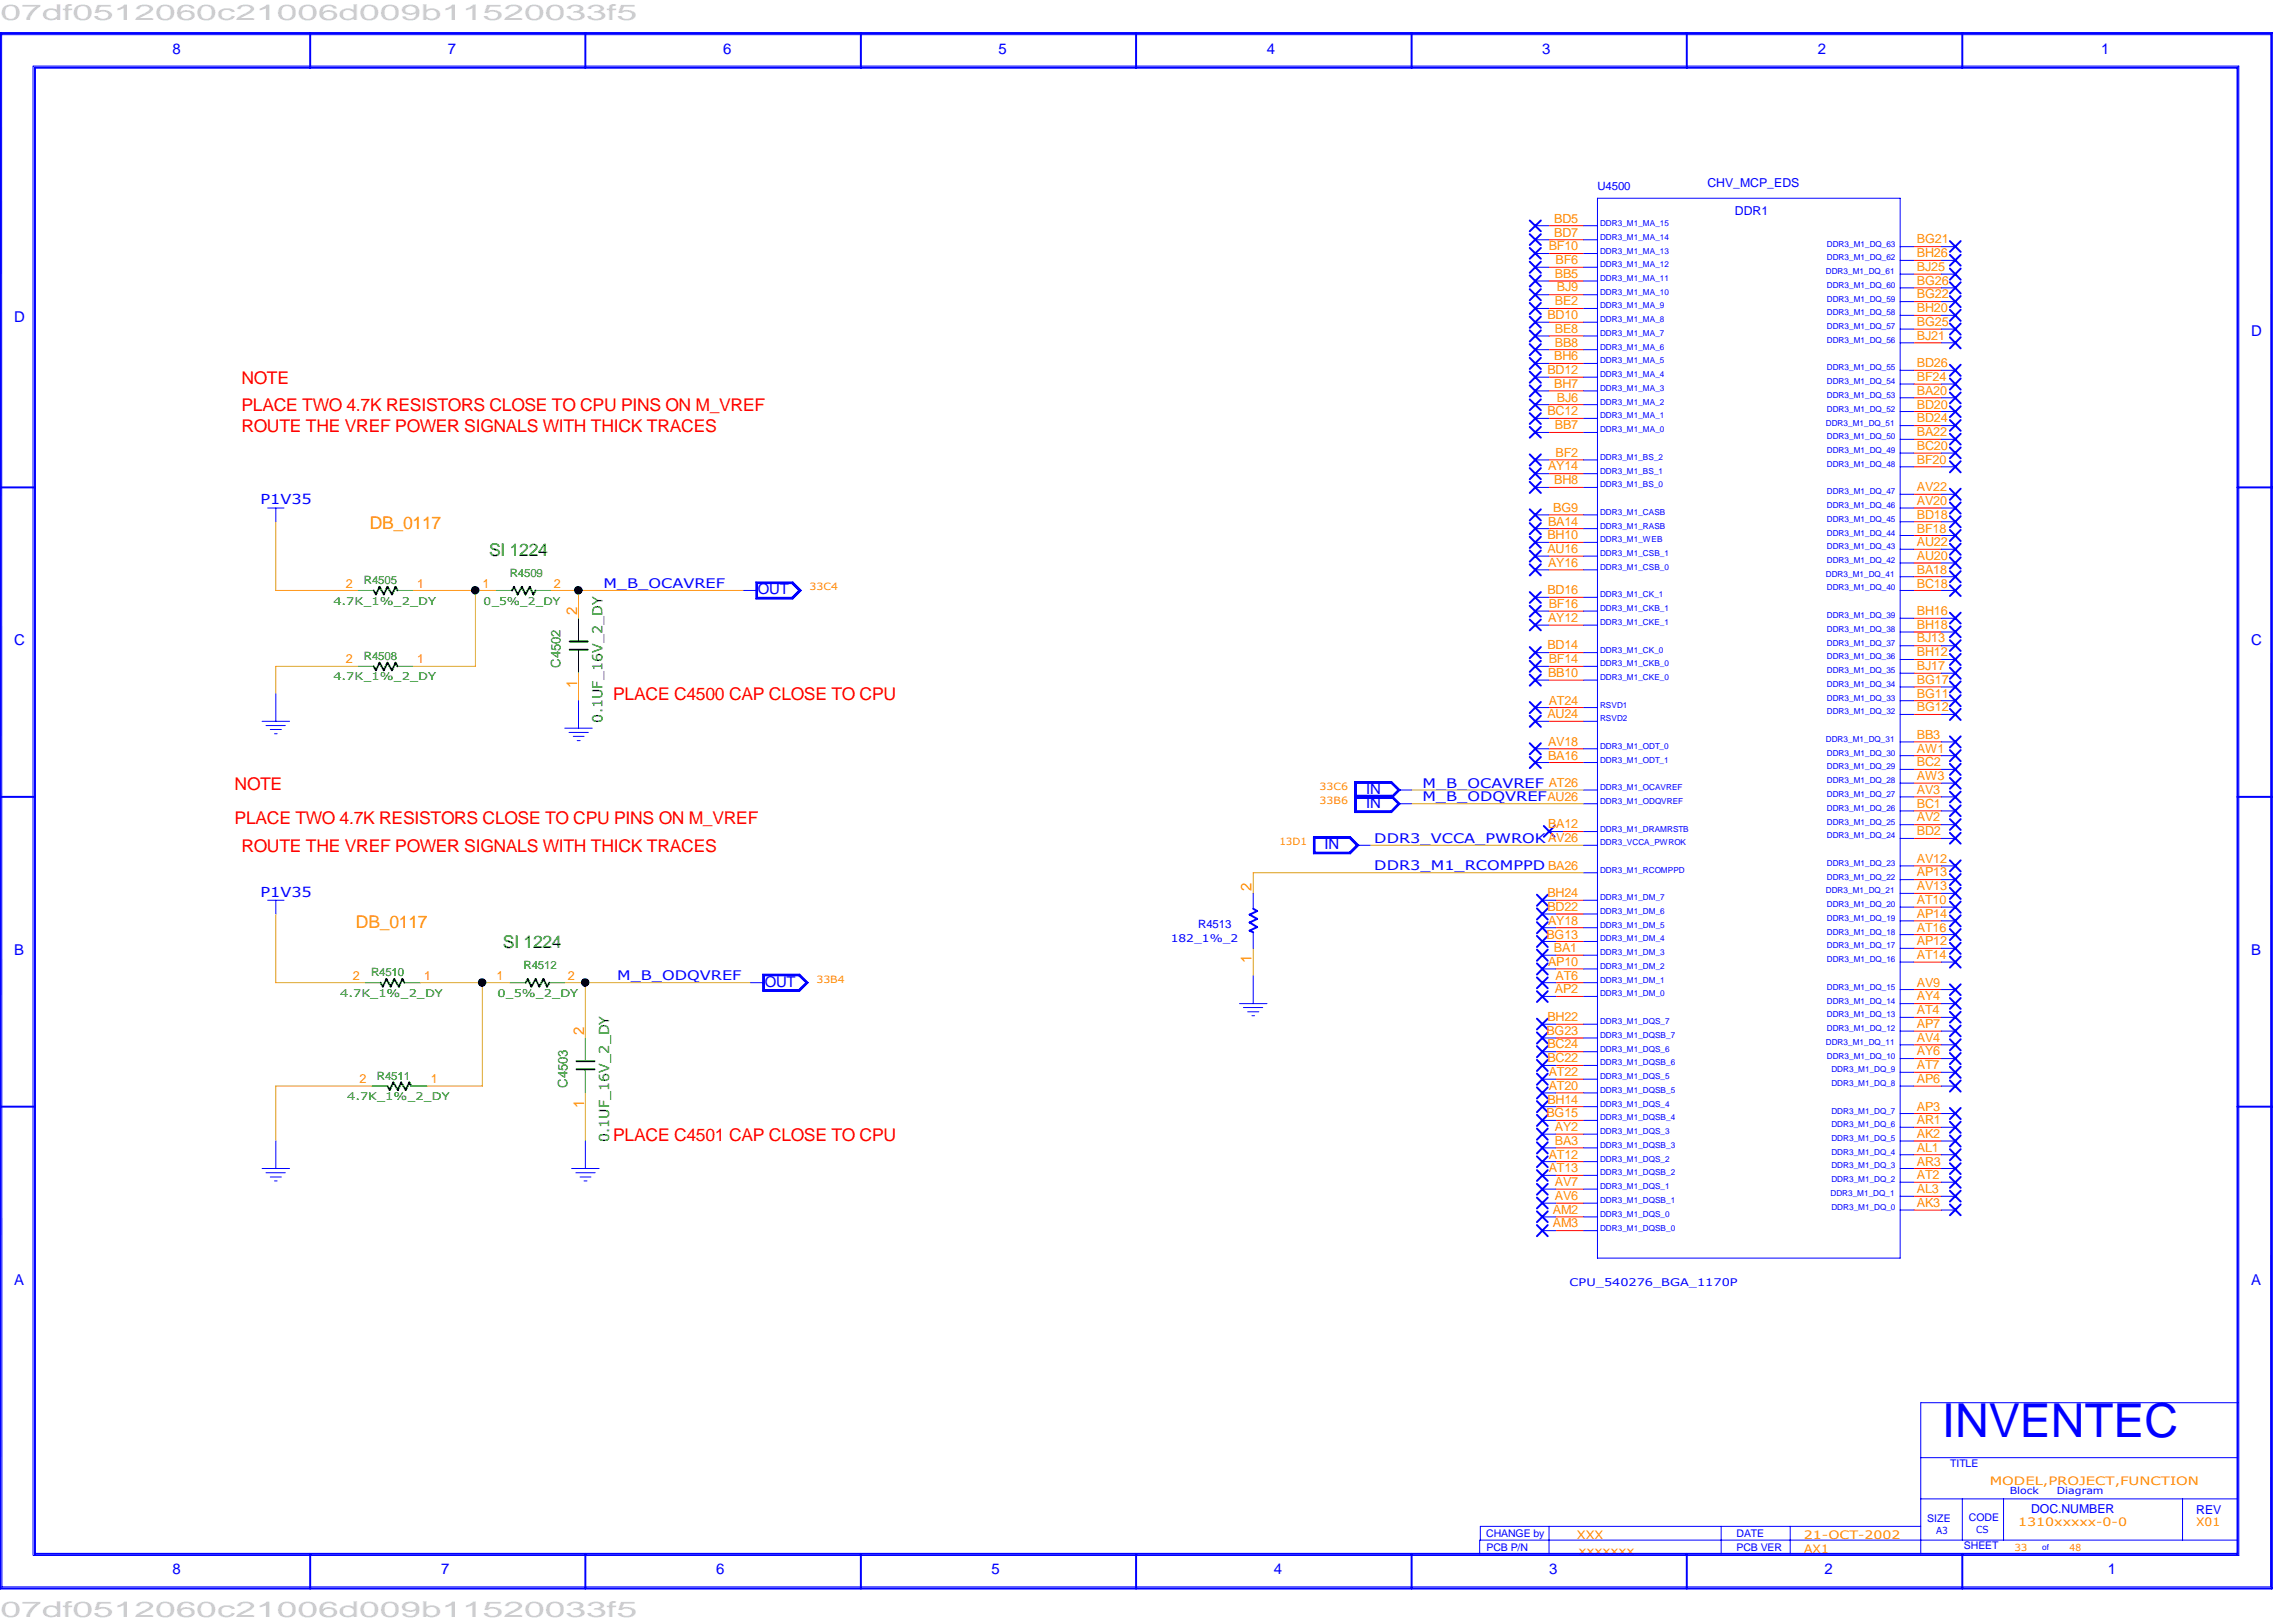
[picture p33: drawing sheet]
<svg xmlns="http://www.w3.org/2000/svg" width="297mm" height="210mm" viewBox="0 0 297 210" stroke-linecap="round" stroke-linejoin="round" font-family="sans-serif">
<defs><g id="words">
<text font-size="6.1" fill="#00f" x="251.2" y="186">INVENTEC</text>
<g font-size="2.8" fill="#cdcdcd">
<text x=".1" y="2.5">07df0512060c21006d009b11520033f5</text>
<text x=".1" y="209.3">07df0512060c21006d009b11520033f5</text>
</g>
<g font-size="2.3" fill="#f00">
<text x="31.2" y="49.7">NOTE</text>
<text x="31.2" y="53.2">PLACE TWO 4.7K RESISTORS CLOSE TO CPU PINS ON M_VREF</text>
<text x="31.2" y="55.9">ROUTE THE VREF POWER SIGNALS WITH THICK TRACES</text>
<text x="79.3" y="90.6">PLACE C4500 CAP CLOSE TO CPU</text>
<text x="30.3" y="106.7">PLACE TWO 4.7K RESISTORS CLOSE TO CPU PINS ON M_VREF</text>
<text x="30.3" y="102.2">NOTE</text>
<text x="31.2" y="110.2">ROUTE THE VREF POWER SIGNALS WITH THICK TRACES</text>
<text x="79.3" y="147.6">PLACE C4501 CAP CLOSE TO CPU</text>
</g>
<g font-size="2.3" fill="#ff8c00">
<text x="47.8" y="68.5">DB_0117</text>
<text x="46.1" y="120.1">DB_0117</text>
</g>
<g font-size="2.3" fill="#008000">
<text x="63.3" y="71.9">SI 1224</text>
<text x="65.1" y="122.7">SI 1224</text>
</g>
<g font-size="1.9" fill="#00f">
<text x="22.3" y="6.9">8</text>
<text x="58" y="6.9">7</text>
<text x="93.6" y="6.9">6</text>
<text x="129.2" y="6.9">5</text>
<text x="163.9" y="6.9">4</text>
<text x="199.5" y="6.9">3</text>
<text x="235.2" y="6.9">2</text>
<text x="271.8" y="6.9">1</text>
<text x="1.8" y="41.7">D</text>
<text x="291.2" y="43.4">D</text>
<text x="98" y="76.9">OUT</text>
<text x="1.8" y="83.5">C</text>
<text x="291.2" y="83.5">C</text>
<text x="176.7" y="102.7">IN</text>
<text x="176.7" y="104.5">IN</text>
<text x="171.4" y="109.9">IN</text>
<text x="1.8" y="123.6">B</text>
<text x="291.2" y="123.6">B</text>
<text x="98.9" y="127.7">OUT</text>
<text x="1.8" y="166.3">A</text>
<text x="291.2" y="166.3">A</text>
<text x="22.3" y="203.7">8</text>
<text x="57.1" y="203.7">7</text>
<text x="92.7" y="203.7">6</text>
<text x="128.3" y="203.7">5</text>
<text x="164.8" y="203.7">4</text>
<text x="200.4" y="203.7">3</text>
<text x="236" y="203.7">2</text>
<text x="272.7" y="203.7">1</text>
</g>
<g font-size="1.9" fill="#ff8c00">
<text x="74.7" y="79.6" transform="rotate(-90 74.7 79.6)">2</text>
<text x="74.7" y="89" transform="rotate(-90 74.7 89)">1</text>
<text x="161.9" y="115.3" transform="rotate(-90 161.9 115.3)">2</text>
<text x="161.9" y="124.6" transform="rotate(-90 161.9 124.6)">1</text>
<text x="75.6" y="133.9" transform="rotate(-90 75.6 133.9)">2</text>
<text x="75.6" y="143.3" transform="rotate(-90 75.6 143.3)">1</text>
</g>
<g font-size="1.8" fill="#00f">
<text x="33.7" y="65.3">P1V35</text>
<text x="33.7" y="116">P1V35</text>
</g>
<g font-size="1.8" fill="#008000">
<text x="77.9" y="93.5" transform="rotate(-90 77.9 93.5)">0.1UF_16V_2_DY</text>
<text x="78.8" y="147.8" transform="rotate(-90 78.8 147.8)">0.1UF_16V_2_DY</text>
</g>
<g font-size="1.7" fill="#00f">
<text x="78.1" y="76.1">M_B_OCAVREF</text>
<text x="184" y="101.9">M_B_OCAVREF AT26</text>
<text x="184" y="103.7">M_B_ODQVREFAU26</text>
<text x="177.8" y="112.6">DDR3_M1_RCOMPPD BA26</text>
<text x="177.8" y="109.1">DDR3_VCCA_PWROKAV26</text>
<text x="79.8" y="126.9">M_B_ODQVREF</text>
</g>
<g font-size="1.7" fill="#008000">
<text x="72.5" y="86.4" transform="rotate(-90 72.5 86.4)">C4502</text>
<text x="73.4" y="140.8" transform="rotate(-90 73.4 140.8)">C4503</text>
</g>
<g font-size="1.6" fill="#ff8c00">
<text x="201.1" y="28.8">BD5</text>
<text x="200.4" y="32.4">BF10</text>
<text x="201.1" y="30.6">BD7</text>
<text x="201.2" y="35.9">BB5</text>
<text x="201.2" y="34.2">BF6</text>
<text x="248" y="31.5">BG21</text>
<text x="248" y="33.3">BH26</text>
<text x="248" y="35.1">BJ25</text>
<text x="200.2" y="41.3">BD10</text>
<text x="201.2" y="39.5">BE2</text>
<text x="201.4" y="37.7">BJ9</text>
<text x="248" y="36.8">BG26</text>
<text x="248" y="38.6">BG22</text>
<text x="248" y="40.4">BH20</text>
<text x="201.1" y="46.7">BH6</text>
<text x="201.2" y="43.1">BE8</text>
<text x="201.2" y="44.9">BB8</text>
<text x="248" y="42.2">BG25</text>
<text x="248" y="44">BJ21</text>
<text x="248" y="47.5">BD26</text>
<text x="200.2" y="48.4">BD12</text>
<text x="200.2" y="53.8">BC12</text>
<text x="201.1" y="50.2">BH7</text>
<text x="201.4" y="52">BJ6</text>
<text x="248" y="49.3">BF24</text>
<text x="248" y="51.1">BA20</text>
<text x="248" y="52.9">BD20</text>
<text x="201.2" y="55.5">BB7</text>
<text x="201.2" y="59.1">BF2</text>
<text x="248" y="54.7">BD24</text>
<text x="248" y="56.4">BA22</text>
<text x="248" y="58.2">BC20</text>
<text x="248" y="60">BF20</text>
<text x="200.3" y="60.9">AY14</text>
<text x="201.1" y="62.7">BH8</text>
<text x="248" y="63.5">AV22</text>
<text x="248" y="65.4">AV20</text>
<text x="200.2" y="71.6">AU16</text>
<text x="200.2" y="69.8">BH10</text>
<text x="200.3" y="68">BA14</text>
<text x="201" y="66.3">BG9</text>
<text x="248" y="67.1">BD18</text>
<text x="248" y="68.9">BF18</text>
<text x="248" y="70.7">AU22</text>
<text x="44.7" y="76">2</text>
<text x="54" y="76">1</text>
<text x="62.4" y="76">1</text>
<text x="71.7" y="76">2</text>
<text x="200.2" y="76.9">BD16</text>
<text x="200.3" y="73.4">AY16</text>
<text x="248" y="72.5">AU20</text>
<text x="248" y="74.3">BA18</text>
<text x="248" y="76">BC18</text>
<text x="200.3" y="80.5">AY12</text>
<text x="200.4" y="78.7">BF16</text>
<text x="248" y="79.6">BH16</text>
<text x="248" y="81.4">BH18</text>
<text x="248" y="83.1">BJ13</text>
<text x="44.7" y="85.8">2</text>
<text x="54" y="85.8">1</text>
<text x="200.2" y="84">BD14</text>
<text x="200.3" y="87.6">BB10</text>
<text x="200.4" y="85.8">BF14</text>
<text x="248" y="84.9">BH12</text>
<text x="248" y="86.7">BJ17</text>
<text x="248" y="88.5">BG17</text>
<text x="200.2" y="93">AU24</text>
<text x="200.4" y="91.2">AT24</text>
<text x="248" y="90.3">BG11</text>
<text x="248" y="92.1">BG12</text>
<text x="248" y="95.6">BB3</text>
<text x="200.3" y="98.3">BA16</text>
<text x="200.3" y="96.5">AV18</text>
<text x="248" y="97.4">AW1</text>
<text x="248" y="99.2">BC2</text>
<text x="248" y="101">AW3</text>
<text x="200.3" y="107.2">BA12</text>
<text x="248" y="102.7">AV3</text>
<text x="248" y="104.5">BC1</text>
<text x="248" y="106.3">AV2</text>
<text x="248" y="108.1">BD2</text>
<text x="248" y="111.6">AV12</text>
<text x="248" y="113.4">AP13</text>
<text x="200.2" y="116.1">BH24</text>
<text x="200.2" y="117.9">BD22</text>
<text x="200.3" y="119.7">AY18</text>
<text x="248" y="115.2">AV13</text>
<text x="248" y="117">AT10</text>
<text x="248" y="118.8">AP14</text>
<text x="200.1" y="121.5">BG13</text>
<text x="200.3" y="125">AP10</text>
<text x="201" y="123.2">BA1</text>
<text x="248" y="120.6">AT16</text>
<text x="248" y="122.3">AP12</text>
<text x="248" y="124.1">AT14</text>
<text x="45.6" y="126.8">2</text>
<text x="54.9" y="126.8">1</text>
<text x="64.2" y="126.8">1</text>
<text x="73.4" y="126.8">2</text>
<text x="201.2" y="128.6">AP2</text>
<text x="201.2" y="126.8">AT6</text>
<text x="248" y="127.7">AV9</text>
<text x="248" y="129.5">AY4</text>
<text x="248" y="131.2">AT4</text>
<text x="200.1" y="133.9">BG23</text>
<text x="200.2" y="132.1">BH22</text>
<text x="200.2" y="135.7">BC24</text>
<text x="200.2" y="137.5">BC22</text>
<text x="248" y="133">AP7</text>
<text x="248" y="134.8">AV4</text>
<text x="248" y="136.6">AY6</text>
<text x="46.5" y="140.2">2</text>
<text x="55.7" y="140.2">1</text>
<text x="200.2" y="142.8">BH14</text>
<text x="200.4" y="141.1">AT20</text>
<text x="200.4" y="139.2">AT22</text>
<text x="248" y="138.3">AT7</text>
<text x="248" y="140.2">AP6</text>
<text x="248" y="143.7">AP3</text>
<text x="200.1" y="144.6">BG15</text>
<text x="200.4" y="149.9">AT12</text>
<text x="201.2" y="148.2">BA3</text>
<text x="201.2" y="146.4">AY2</text>
<text x="248" y="145.5">AR1</text>
<text x="248" y="147.3">AK2</text>
<text x="248" y="149.1">AL1</text>
<text x="200.4" y="151.7">AT13</text>
<text x="201.2" y="155.3">AV6</text>
<text x="201.2" y="153.5">AV7</text>
<text x="248" y="150.8">AR3</text>
<text x="248" y="152.6">AT2</text>
<text x="248" y="154.4">AL3</text>
<text x="200.9" y="158.8">AM3</text>
<text x="200.9" y="157.1">AM2</text>
<text x="248" y="156.2">AK3</text>
</g>
<g font-size="1.6" fill="#00f">
<text x="220.9" y="24.3">CHV_MCP_EDS</text>
<text x="224.4" y="27.8">DDR1</text>
<text x="262.8" y="195.8">DOC.NUMBER</text>
<text x="284.1" y="195.9">REV</text>
</g>
<g font-size="1.5" fill="#00f">
<text x="206.7" y="24.6">U4500</text>
<text x="155" y="120.1">R4513</text>
</g>
<g font-size="1.5" fill="#008000">
<text x="47.1" y="75.6">R4505</text>
<text x="66" y="74.7">R4509</text>
<text x="47.1" y="85.4">R4508</text>
<text x="67.7" y="125.4">R4512</text>
<text x="48" y="126.3">R4510</text>
<text x="48.8" y="139.7">R4511</text>
</g>
<g font-size="1.5" fill="#ff8c00">
<text x="257.4" y="192.2">MODEL,PROJECT,FUNCTION</text>
<text x="261.1" y="197.5">1310xxxxx-0-0</text>
<text x="284.1" y="197.5">X01</text>
<text x="204" y="199.1">XXX</text>
<text x="204.2" y="201.2">xxxxxxx</text>
<text x="233.4" y="199.1">21-OCT-2002</text>
<text x="233.4" y="200.9">AX1</text>
</g>
<g font-size="1.4" fill="#008000">
<text x="43.1" y="78.2">4.7K_1%_2_DY</text>
<text x="62.6" y="78.2">0_5%_2_DY</text>
<text x="43.1" y="88.1">4.7K_1%_2_DY</text>
<text x="44" y="129">4.7K_1%_2_DY</text>
<text x="64.3" y="129">0_5%_2_DY</text>
<text x="44.9" y="142.4">4.7K_1%_2_DY</text>
</g>
<g font-size="1.4" fill="#00f">
<text x="151.5" y="121.9">182_1%_2</text>
<text x="203.1" y="166.4">CPU_540276_BGA_1170P</text>
<text x="252.3" y="189.9">TITLE</text>
<text x="249.3" y="197">SIZE</text>
<text x="254.7" y="196.8">CODE</text>
<text x="192.3" y="198.8">CHANGE by</text>
<text x="192.3" y="200.7">PCB P/N</text>
<text x="224.7" y="198.8">DATE</text>
<text x="224.7" y="200.7">PCB VER</text>
<text x="254.1" y="200.4">SHEET</text>
</g>
<g font-size="1.3" fill="#ff8c00">
<text x="104.7" y="76.4">33C4</text>
<text x="170.7" y="104">33B6</text>
<text x="170.7" y="102.2">33C6</text>
<text x="165.5" y="109.4">13D1</text>
<text x="105.6" y="127.2">33B4</text>
<text x="260.6" y="200.7">33</text>
<text x="267.8" y="200.7">48</text>
</g>
<g font-size="1.3" fill="#00f">
<text x="260" y="193.4">Block</text>
<text x="266.1" y="193.4">Diagram</text>
<text x="250.5" y="198.5">A3</text>
<text x="255.6" y="198.4">CS</text>
</g>
<g font-size="1.1" fill="#00f">
<text x="207" y="29.2">DDR3_M1_MA_15</text>
<text x="207" y="34.6">DDR3_M1_MA_12</text>
<text x="207" y="32.8">DDR3_M1_MA_13</text>
<text x="207" y="31">DDR3_M1_MA_14</text>
<text x="236.2" y="35.5">DDR3_M1_DQ_61</text>
<text x="236.3" y="33.7">DDR3_M1_DQ_62</text>
<text x="236.3" y="31.9">DDR3_M1_DQ_63</text>
<text x="207" y="38.1">DDR3_M1_MA_10</text>
<text x="207" y="41.7">DDR3_M1_MA_8</text>
<text x="207" y="36.4">DDR3_M1_MA_11</text>
<text x="207" y="39.9">DDR3_M1_MA_9</text>
<text x="236.3" y="40.8">DDR3_M1_DQ_58</text>
<text x="236.3" y="37.3">DDR3_M1_DQ_60</text>
<text x="236.3" y="39">DDR3_M1_DQ_59</text>
<text x="207" y="45.3">DDR3_M1_MA_6</text>
<text x="207" y="47">DDR3_M1_MA_5</text>
<text x="207" y="43.5">DDR3_M1_MA_7</text>
<text x="236.3" y="44.4">DDR3_M1_DQ_56</text>
<text x="236.3" y="42.6">DDR3_M1_DQ_57</text>
<text x="236.3" y="47.9">DDR3_M1_DQ_55</text>
<text x="207" y="52.4">DDR3_M1_MA_2</text>
<text x="207" y="48.8">DDR3_M1_MA_4</text>
<text x="207" y="50.6">DDR3_M1_MA_3</text>
<text x="236.3" y="49.7">DDR3_M1_DQ_54</text>
<text x="236.3" y="53.3">DDR3_M1_DQ_52</text>
<text x="236.3" y="51.5">DDR3_M1_DQ_53</text>
<text x="207" y="54.1">DDR3_M1_MA_1</text>
<text x="207" y="56">DDR3_M1_MA_0</text>
<text x="207" y="59.5">DDR3_M1_BS_2</text>
<text x="236.2" y="55.1">DDR3_M1_DQ_51</text>
<text x="236.3" y="58.6">DDR3_M1_DQ_49</text>
<text x="236.3" y="56.9">DDR3_M1_DQ_50</text>
<text x="207" y="61.3">DDR3_M1_BS_1</text>
<text x="207" y="63.1">DDR3_M1_BS_0</text>
<text x="236.3" y="60.4">DDR3_M1_DQ_48</text>
<text x="236.3" y="64">DDR3_M1_DQ_47</text>
<text x="236.3" y="65.7">DDR3_M1_DQ_46</text>
<text x="207" y="68.4">DDR3_M1_RASB</text>
<text x="207" y="70.2">DDR3_M1_WEB</text>
<text x="207" y="66.6">DDR3_M1_CASB</text>
<text x="207" y="72">DDR3_M1_CSB_1</text>
<text x="236.3" y="69.3">DDR3_M1_DQ_44</text>
<text x="236.3" y="67.5">DDR3_M1_DQ_45</text>
<text x="236.3" y="71.1">DDR3_M1_DQ_43</text>
<text x="207" y="73.7">DDR3_M1_CSB_0</text>
<text x="207" y="77.3">DDR3_M1_CK_1</text>
<text x="236.2" y="74.6">DDR3_M1_DQ_41</text>
<text x="236.3" y="76.4">DDR3_M1_DQ_40</text>
<text x="236.3" y="72.9">DDR3_M1_DQ_42</text>
<text x="207" y="80.9">DDR3_M1_CKE_1</text>
<text x="207" y="79.1">DDR3_M1_CKB_1</text>
<text x="236.3" y="83.6">DDR3_M1_DQ_37</text>
<text x="236.3" y="81.8">DDR3_M1_DQ_38</text>
<text x="236.3" y="80">DDR3_M1_DQ_39</text>
<text x="207" y="84.5">DDR3_M1_CK_0</text>
<text x="207" y="88">DDR3_M1_CKE_0</text>
<text x="207" y="86.2">DDR3_M1_CKB_0</text>
<text x="236.3" y="87.1">DDR3_M1_DQ_35</text>
<text x="236.3" y="85.3">DDR3_M1_DQ_36</text>
<text x="236.3" y="88.9">DDR3_M1_DQ_34</text>
<text x="207" y="93.3">RSVD2</text>
<text x="207" y="91.6">RSVD1</text>
<text x="236.3" y="92.5">DDR3_M1_DQ_32</text>
<text x="236.3" y="90.7">DDR3_M1_DQ_33</text>
<text x="207" y="98.7">DDR3_M1_ODT_1</text>
<text x="207" y="96.9">DDR3_M1_ODT_0</text>
<text x="236.2" y="96">DDR3_M1_DQ_31</text>
<text x="236.3" y="101.3">DDR3_M1_DQ_28</text>
<text x="236.3" y="97.8">DDR3_M1_DQ_30</text>
<text x="236.3" y="99.6">DDR3_M1_DQ_29</text>
<text x="207" y="107.6">DDR3_M1_DRAMRSTB</text>
<text x="207" y="104">DDR3_M1_ODQVREF</text>
<text x="207" y="102.2">DDR3_M1_OCAVREF</text>
<text x="236.3" y="104.9">DDR3_M1_DQ_26</text>
<text x="236.3" y="103.1">DDR3_M1_DQ_27</text>
<text x="236.3" y="106.7">DDR3_M1_DQ_25</text>
<text x="207" y="112.9">DDR3_M1_RCOMPPD</text>
<text x="207" y="109.4">DDR3_VCCA_PWROK</text>
<text x="236.3" y="108.5">DDR3_M1_DQ_24</text>
<text x="236.3" y="112.1">DDR3_M1_DQ_23</text>
<text x="236.3" y="113.8">DDR3_M1_DQ_22</text>
<text x="207" y="118.3">DDR3_M1_DM_6</text>
<text x="207" y="116.5">DDR3_M1_DM_7</text>
<text x="236.2" y="115.6">DDR3_M1_DQ_21</text>
<text x="236.3" y="119.2">DDR3_M1_DQ_19</text>
<text x="236.3" y="117.4">DDR3_M1_DQ_20</text>
<text x="207" y="123.6">DDR3_M1_DM_3</text>
<text x="207" y="120.1">DDR3_M1_DM_5</text>
<text x="207" y="121.8">DDR3_M1_DM_4</text>
<text x="207" y="125.4">DDR3_M1_DM_2</text>
<text x="236.3" y="122.7">DDR3_M1_DQ_17</text>
<text x="236.3" y="120.9">DDR3_M1_DQ_18</text>
<text x="236.3" y="124.5">DDR3_M1_DQ_16</text>
<text x="207" y="127.2">DDR3_M1_DM_1</text>
<text x="207" y="128.9">DDR3_M1_DM_0</text>
<text x="236.3" y="129.9">DDR3_M1_DQ_14</text>
<text x="236.3" y="128.1">DDR3_M1_DQ_15</text>
<text x="236.3" y="131.7">DDR3_M1_DQ_13</text>
<text x="207" y="136.1">DDR3_M1_DQS_6</text>
<text x="207" y="137.9">DDR3_M1_DQSB_6</text>
<text x="207" y="132.5">DDR3_M1_DQS_7</text>
<text x="207" y="134.3">DDR3_M1_DQSB_7</text>
<text x="236.2" y="135.2">DDR3_M1_DQ_11</text>
<text x="236.3" y="137">DDR3_M1_DQ_10</text>
<text x="236.3" y="133.4">DDR3_M1_DQ_12</text>
<text x="207" y="143.2">DDR3_M1_DQS_4</text>
<text x="207" y="139.7">DDR3_M1_DQS_5</text>
<text x="207" y="141.4">DDR3_M1_DQSB_5</text>
<text x="236.9" y="138.8">DDR3_M1_DQ_9</text>
<text x="236.9" y="140.5">DDR3_M1_DQ_8</text>
<text x="207" y="146.8">DDR3_M1_DQS_3</text>
<text x="207" y="148.5">DDR3_M1_DQSB_3</text>
<text x="207" y="145">DDR3_M1_DQSB_4</text>
<text x="236.9" y="149.4">DDR3_M1_DQ_4</text>
<text x="236.9" y="147.7">DDR3_M1_DQ_5</text>
<text x="236.9" y="145.9">DDR3_M1_DQ_6</text>
<text x="236.9" y="144.1">DDR3_M1_DQ_7</text>
<text x="207" y="153.9">DDR3_M1_DQS_1</text>
<text x="207" y="155.7">DDR3_M1_DQSB_1</text>
<text x="207" y="152.1">DDR3_M1_DQSB_2</text>
<text x="207" y="150.3">DDR3_M1_DQS_2</text>
<text x="236.8" y="154.8">DDR3_M1_DQ_1</text>
<text x="236.9" y="153">DDR3_M1_DQ_2</text>
<text x="236.9" y="151.2">DDR3_M1_DQ_3</text>
<text x="207" y="159.3">DDR3_M1_DQSB_0</text>
<text x="207" y="157.5">DDR3_M1_DQS_0</text>
<text x="236.9" y="156.6">DDR3_M1_DQ_0</text>
<text x="264.2" y="200.6">of</text>
</g>
</g></defs>
<path d="M48.3 76.4l.3 .5 .5-1 .6 1 .4-1 .6 1 .5-1 .2 .5M66.2 76.4l.3-.5 .5 1 .5-1 .5 1 .5-1 .5 1 .3-.5M48.3 86.2l.3 .5 .5-.9 .6 .9 .4-.9 .6 .9 .5-.9 .2 .4M73.7 84.1h2.3M73.7 83h2.3M49.2 127.2l.3 .5 .5-1 .5 1 .5-1 .6 1 .5-1 .2 .5M68 127.2l.3-.5 .4 1 .6-1 .5 1 .5-1 .5 1 .3-.5M74.6 138.4h2.3M74.6 137.3h2.3M50.1 140.5l.3 .6 .5-1 .6 1 .4-1 .6 1 .5-1 .2 .4" fill="none" stroke="#008000" stroke-width=".25"/>
<g fill="none" stroke="#008000" stroke-width=".13">
<path d="M46.4 76.4h1.9M51.4 76.4h2.1M64.2 76.4h2M69.3 76.4h2M46.4 86.2h1.9M51.4 86.2h2.1M74.8 80v3M74.8 84.1v3M47.2 127.2h2M52.3 127.2h2.1M66 127.2h2M71.1 127.2h2"/>
<path d="M75.7 134.3v3M75.7 138.4v3M48.1 140.5h2M53.2 140.5h2.1"/>
</g>
<g fill="none" stroke="#f00" stroke-width=".13">
<path d="M200.4 39.9h4.5M200.4 38.1h4.5M200.4 36.4h4.5M200.4 34.6h4.5M200.4 32.8h4.5M200.4 31h4.5M200.4 29.2h4.5M247.6 37.3h3.6M247.6 39h3.6M247.6 35.5h3.6M247.6 31.9h3.6M247.6 33.7h3.6"/>
<path d="M200.4 59.5h4.5M200.4 56h4.5M200.4 54.1h4.5M200.4 50.6h4.5M200.4 52.4h4.5M200.4 45.3h4.5M200.4 47h4.5M200.4 48.8h4.5M200.4 43.5h4.5M200.4 41.7h4.5M247.6 58.6h3.6M247.6 55.1h3.6"/>
<path d="M247.6 56.9h3.6M247.6 51.5h3.6M247.6 53.3h3.6M247.6 49.7h3.6M247.6 47.9h3.6M247.6 40.8h3.6M247.6 42.6h3.6M247.6 44.4h3.6M200.4 77.3h4.5M200.4 79.1h4.5M200.4 73.7h4.5M200.4 72h4.5"/>
<path d="M200.4 70.2h4.5M200.4 68.4h4.5M200.4 66.6h4.5M200.4 63.1h4.5M200.4 61.3h4.5M247.6 76.4h3.6M247.6 72.9h3.6M247.6 74.6h3.6M247.6 69.3h3.6M247.6 71.1h3.6M247.6 67.5h3.6M247.6 64h3.6"/>
<path d="M247.6 65.7h3.6M247.6 60.4h3.6M200.4 98.7h4.5M200.4 96.9h4.5M200.4 93.3h4.5M200.4 91.6h4.5M200.4 88h4.5M200.4 86.2h4.5M200.4 84.5h4.5M200.4 80.9h4.5M247.6 99.6h3.6M247.6 97.8h3.6"/>
<path d="M247.6 96h3.6M247.6 92.5h3.6M247.6 90.7h3.6M247.6 88.9h3.6M247.6 87.1h3.6M247.6 81.8h3.6M247.6 83.6h3.6M247.6 85.3h3.6M247.6 80h3.6M201.3 118.3h3.6M201.3 116.5h3.6M202.2 107.6h2.7"/>
<path d="M247.6 113.8h3.6M247.6 115.6h3.6M247.6 117.4h3.6M247.6 112.1h3.6M247.6 108.5h3.6M247.6 106.7h3.6M247.6 104.9h3.6M247.6 103.1h3.6M247.6 101.3h3.6M247.6 119.2h3.6M201.3 132.5h3.6M201.3 134.3h3.6"/>
<path d="M201.3 137.9h3.6M201.3 136.1h3.6M201.3 139.7h3.6M201.3 128.9h3.6M201.3 127.2h3.6M201.3 125.4h3.6M201.3 123.6h3.6M201.3 121.8h3.6M201.3 120.1h3.6M247.6 120.9h3.6M247.6 137h3.6M247.6 138.8h3.6"/>
<path d="M247.6 133.4h3.6M247.6 135.2h3.6M247.6 131.7h3.6M247.6 128.1h3.6M247.6 129.9h3.6M247.6 122.7h3.6M247.6 124.5h3.6M201.3 146.8h3.6M201.3 159.3h3.6M201.3 148.5h3.6M201.3 150.3h3.6M201.3 153.9h3.6"/>
<path d="M201.3 152.1h3.6M201.3 155.7h3.6M201.3 157.5h3.6M201.3 145h3.6M201.3 143.2h3.6M201.3 141.4h3.6M247.6 154.8h3.6M247.6 156.6h3.6M247.6 153h3.6M247.6 151.2h3.6M247.6 149.4h3.6M247.6 145.9h3.6"/>
<path d="M247.6 147.7h3.6M247.6 144.1h3.6M247.6 140.5h3.6"/>
</g>
<g fill="none" stroke="#daa520" stroke-width=".13">
<path d="M35.7 67.5v8.9h10.7M53.5 76.4h10.7M61.5 76.4v9.8h-8M71.3 76.4h24.9M74.8 76.4v3.6M46.4 86.2h-10.7v3.6M74.8 87.1v3.6M35.7 118.3v8.9h11.5M177.2 109.4h27.7M182.6 104h22.3M182.6 102.2h22.3M204.9 112.9h-42.8v2.7"/>
<path d="M54.4 127.2h11.6M62.4 127.2v13.3h-7.1M73.1 127.2h24M75.7 127.2v7.1M162.1 122.7v3.6M48.1 140.5h-12.4v7.2M75.7 141.4v6.3"/>
</g>
<g fill="none" stroke="#00f" stroke-width=".13">
<path d="M.2 4.4l.1 201M.3 4.5h293.4M4.3 8.6v192.7M4.3 8.6h285.3v192.7h-285.3M293.8 4.5l-.1 200.9h-293.4M198.6 36.4h1.8M198.6 29.2h1.8M198.6 31h1.8M198.6 39.9h1.8M198.6 32.8h1.8M198.6 34.6h1.8M198.6 38.1h1.8"/>
<path d="M204.9 36.4h1.8M204.9 29.2h1.8M204.9 31h1.8M204.9 39.9h1.8M204.9 32.8h1.8M204.9 34.6h1.8M204.9 38.1h1.8M206.7 25.7h39.1v137.1h-39.1zM245.8 37.3h1.8M245.8 39h1.8M245.8 35.5h1.8M245.8 31.9h1.8"/>
<path d="M245.8 33.7h1.8M251.2 37.3h1.7M251.2 39h1.7M251.2 35.5h1.7M251.2 31.9h1.7M251.2 33.7h1.7M198.6 56h1.8M198.6 45.3h1.8M198.6 54.1h1.8M198.6 41.7h1.8M198.6 48.8h1.8M198.6 43.5h1.8"/>
<path d="M198.6 59.5h1.8M198.6 47h1.8M198.6 50.6h1.8M198.6 52.4h1.8M204.9 56h1.8M204.9 45.3h1.8M204.9 54.1h1.8M204.9 41.7h1.8M204.9 48.8h1.8M204.9 43.5h1.8M204.9 59.5h1.8M204.9 47h1.8"/>
<path d="M204.9 50.6h1.8M204.9 52.4h1.8M245.8 58.6h1.8M245.8 55.1h1.8M245.8 56.9h1.8M245.8 51.5h1.8M245.8 53.3h1.8M245.8 49.7h1.8M245.8 47.9h1.8M245.8 40.8h1.8M245.8 42.6h1.8M245.8 44.4h1.8"/>
<path d="M251.2 58.6h1.7M251.2 55.1h1.7M251.2 56.9h1.7M251.2 51.5h1.7M251.2 53.3h1.7M251.2 49.7h1.7M251.2 47.9h1.7M251.2 40.8h1.7M251.2 42.6h1.7M251.2 44.4h1.7M34.6 65.7h2.1M35.7 65.7v1.8"/>
<path d="M96.2 76.4h1.8M97.8 75.3h4.8l1.1 1.1-1.1 1.1h-4.8zM97.9 75.4h4.6l1.1 1-1.1 1.1h-4.6zM98 75.5h4.5l1 .9-1 1h-4.5zM98 75.5h4.4l.9 .9-.9 .9h-4.4zM198.6 72h1.8M198.6 61.3h1.8M198.6 73.7h1.8M198.6 68.4h1.8M198.6 77.3h1.8M198.6 79.1h1.8M198.6 66.6h1.8"/>
<path d="M198.6 70.2h1.8M198.6 63.1h1.8M204.9 72h1.8M204.9 61.3h1.8M204.9 73.7h1.8M204.9 68.4h1.8M204.9 77.3h1.8M204.9 79.1h1.8M204.9 66.6h1.8M204.9 70.2h1.8M204.9 63.1h1.8M245.8 76.4h1.8"/>
<path d="M245.8 72.9h1.8M245.8 74.6h1.8M245.8 69.3h1.8M245.8 71.1h1.8M245.8 67.5h1.8M245.8 64h1.8M245.8 65.7h1.8M245.8 60.4h1.8M251.2 76.4h1.7M251.2 72.9h1.7M251.2 74.6h1.7M251.2 69.3h1.7"/>
<path d="M251.2 71.1h1.7M251.2 67.5h1.7M251.2 64h1.7M251.2 65.7h1.7M251.2 60.4h1.7M33.9 93.3h3.6M34.4 93.9h2.5M35 94.4h1.4M35.5 95h.4M35.7 89.8v3.5M73.1 94.2h3.5M73.6 94.8h2.5"/>
<path d="M74.2 95.3h1.4M74.7 95.8h.4M74.8 90.7v3.5M198.6 91.6h1.8M198.6 93.3h1.8M198.6 96.9h1.8M198.6 80.9h1.8M198.6 98.7h1.8M198.6 88h1.8M198.6 84.5h1.8M198.6 86.2h1.8M204.9 91.6h1.8"/>
<path d="M204.9 93.3h1.8M204.9 96.9h1.8M204.9 80.9h1.8M204.9 98.7h1.8M204.9 88h1.8M204.9 84.5h1.8M204.9 86.2h1.8M245.8 99.6h1.8M245.8 97.8h1.8M245.8 96h1.8M245.8 92.5h1.8M245.8 90.7h1.8"/>
<path d="M245.8 88.9h1.8M245.8 87.1h1.8M245.8 81.8h1.8M245.8 83.6h1.8M245.8 85.3h1.8M245.8 80h1.8M251.2 99.6h1.7M251.2 97.8h1.7M251.2 96h1.7M251.2 92.5h1.7M251.2 90.7h1.7M251.2 88.9h1.7"/>
<path d="M251.2 87.1h1.7M251.2 81.8h1.7M251.2 83.6h1.7M251.2 85.3h1.7M251.2 80h1.7M34.6 116.5h2.1M35.7 116.5v1.8M162.1 115.6v2M169.9 108.3h4.8l1.1 1.1-1.1 1.1h-4.8zM170 108.3h4.7l1 1.1-1 1h-4.7zM170 108.4h4.6l1 1-1 .9h-4.6zM170.1 108.5h4.5l.9 .9-.9 .9h-4.5z"/>
<path d="M175.3 102.9h4.7l1.1 1.1-1.1 1.2h-4.7v-4.1h4.7l1.1 1.1-1.1 1.1h-4.7M175.3 103h4.7l1.1 1-1.1 1.1h-4.7v-3.9h4.7l1.1 1-1.1 1.1h-4.7M175.4 103.1h4.6l.9 .9-.9 1h-4.6v-3.7h4.6l.9 .9-.9 1h-4.6M175.5 103.1h4.5M175.5 109.4h1.7M180 103.1l.8 .9M180.8 102.2l-.8-.9h-4.5v3.6h4.5l.8-.9M180.8 102.2h1.8M180.8 104h1.8M180.8 102.2l-.8 .9M199.5 118.3h1.8M199.5 116.5h1.8"/>
<path d="M200.4 107.6h1.8M204.9 102.2h1.8M204.9 104h1.8M204.9 109.4h1.8M204.9 107.6h1.8M204.9 112.9h1.8M204.9 118.3h1.8M204.9 116.5h1.8M245.8 113.8h1.8M245.8 115.6h1.8M245.8 117.4h1.8M245.8 112.1h1.8"/>
<path d="M245.8 108.5h1.8M245.8 106.7h1.8M245.8 104.9h1.8M245.8 103.1h1.8M245.8 101.3h1.8M245.8 119.2h1.8M251.2 113.8h1.7M251.2 115.6h1.7M251.2 117.4h1.7M251.2 112.1h1.7M251.2 108.5h1.7M251.2 106.7h1.7"/>
<path d="M251.2 104.9h1.7M251.2 103.1h1.7M251.2 101.3h1.7M251.2 119.2h1.7M97.1 127.2h1.8M98.7 126.1h4.8l1.1 1.1-1.1 1.1h-4.8zM98.8 126.2h4.6l1.1 1-1.1 1h-4.6zM98.8 126.2h4.6l.9 1-.9 .9h-4.6zM98.9 126.3h4.4l1 .9-1 .9h-4.4zM160.4 129.9h3.5M160.9 130.4h2.5M161.4 130.9h1.5"/>
<path d="M162 131.4h.3M162.1 120.6v2.1M162.1 126.3v3.6M199.5 125.4h1.8M199.5 128.9h1.8M199.5 139.7h1.8M199.5 127.2h1.8M199.5 120.1h1.8M199.5 123.6h1.8M199.5 137.9h1.8M199.5 136.1h1.8M199.5 121.8h1.8"/>
<path d="M199.5 134.3h1.8M199.5 132.5h1.8M204.9 125.4h1.8M204.9 128.9h1.8M204.9 139.7h1.8M204.9 127.2h1.8M204.9 120.1h1.8M204.9 123.6h1.8M204.9 137.9h1.8M204.9 136.1h1.8M204.9 121.8h1.8M204.9 134.3h1.8"/>
<path d="M204.9 132.5h1.8M245.8 120.9h1.8M245.8 122.7h1.8M245.8 133.4h1.8M245.8 124.5h1.8M245.8 131.7h1.8M245.8 138.8h1.8M245.8 135.2h1.8M245.8 128.1h1.8M245.8 129.9h1.8M245.8 137h1.8M251.2 120.9h1.7"/>
<path d="M251.2 122.7h1.7M251.2 133.4h1.7M251.2 124.5h1.7M251.2 131.7h1.7M251.2 138.8h1.7M251.2 135.2h1.7M251.2 128.1h1.7M251.2 129.9h1.7M251.2 137h1.7M33.9 151.2h3.6M34.4 151.8h2.5M35 152.3h1.4"/>
<path d="M35.5 152.8h.4M35.7 147.7v3.5M74 151.2h3.5M74.5 151.8h2.5M75.1 152.3h1.4M75.6 152.8h.3M75.7 147.7v3.5M199.5 157.5h1.8M199.5 159.3h1.8M199.5 150.3h1.8M199.5 152.1h1.8M199.5 141.4h1.8"/>
<path d="M199.5 155.7h1.8M199.5 153.9h1.8M199.5 146.8h1.8M199.5 148.5h1.8M199.5 145h1.8M199.5 143.2h1.8M204.9 157.5h1.8M204.9 159.3h1.8M204.9 150.3h1.8M204.9 152.1h1.8M204.9 141.4h1.8M204.9 155.7h1.8"/>
<path d="M204.9 153.9h1.8M204.9 146.8h1.8M204.9 148.5h1.8M204.9 145h1.8M204.9 143.2h1.8M245.8 147.7h1.8M245.8 156.6h1.8M245.8 149.4h1.8M245.8 154.8h1.8M245.8 144.1h1.8M245.8 140.5h1.8M245.8 145.9h1.8"/>
<path d="M245.8 151.2h1.8M245.8 153h1.8M251.2 147.7h1.7M251.2 156.6h1.7M251.2 149.4h1.7M251.2 154.8h1.7M251.2 144.1h1.7M251.2 140.5h1.7M251.2 145.9h1.7M251.2 151.2h1.7M251.2 153h1.7M191.4 199.3v1.8"/>
<path d="M200.4 197.5v3.6M222.7 197.5v3.6M231.6 197.5v3.6M248.5 197.5h-57v1.8h98M248.5 181.5v19.6M248.5 194h41M248.5 188.6h41M248.6 181.5h41M253.9 194v5.3M259.2 194v5.3M282.4 194v5.3"/>
</g>
<g fill="none" stroke="#00f" stroke-width=".25">
<path d="M0 4.3h293.9v201.3h-293.9zM40.1 4.3v4.5M75.7 4.3v4.5M111.4 4.3v4.5M147 4.3v4.5M182.6 4.3v4.5M218.2 4.3v4.5M253.9 4.3v4.5M289.5 8.8h-285v192.3h285M289.5 8.7v192.4M197.9 39.2l1.4 1.4M197.9 37.4l1.4 1.5"/>
<path d="M197.9 35.6l1.4 1.5M197.9 33.9l1.4 1.4M197.9 32.1l1.4 1.4M197.9 30.3l1.4 1.4M197.9 28.5l1.4 1.4M199.3 39.2l-1.4 1.4M199.3 37.4l-1.4 1.5M199.3 35.6l-1.4 1.5M199.3 33.9l-1.4 1.4M199.3 32.1l-1.4 1.4M199.3 30.3l-1.4 1.4M199.3 28.5l-1.4 1.4"/>
<path d="M252.3 36.5l1.4 1.5M252.3 38.3l1.4 1.5M252.3 34.8l1.4 1.4M252.3 31.2l1.4 1.4M252.3 33l1.4 1.4M253.7 36.5l-1.4 1.5M253.7 38.3l-1.4 1.5M253.7 34.8l-1.4 1.4M253.7 31.2l-1.4 1.4M253.7 33l-1.4 1.4M197.9 58.8l1.4 1.4M197.9 55.2l1.4 1.4"/>
<path d="M197.9 53.5l1.4 1.4M197.9 49.9l1.4 1.4M197.9 51.7l1.4 1.4M197.9 44.5l1.4 1.5M197.9 46.3l1.4 1.5M197.9 48.1l1.4 1.4M197.9 42.8l1.4 1.4M197.9 41l1.4 1.4M199.3 58.8l-1.4 1.4M199.3 55.2l-1.4 1.4M199.3 53.5l-1.4 1.4M199.3 49.9l-1.4 1.4"/>
<path d="M199.3 51.7l-1.4 1.4M199.3 44.5l-1.4 1.5M199.3 46.3l-1.4 1.5M199.3 48.1l-1.4 1.4M199.3 42.8l-1.4 1.4M199.3 41l-1.4 1.4M252.3 59.7l1.4 1.4M252.3 57.9l1.4 1.4M252.3 54.4l1.4 1.4M252.3 56.1l1.4 1.4M252.3 50.8l1.4 1.4M252.3 52.6l1.4 1.4"/>
<path d="M252.3 49l1.4 1.4M252.3 47.2l1.4 1.4M252.3 40.1l1.4 1.4M252.3 41.9l1.4 1.4M252.3 43.6l1.4 1.5M253.7 59.7l-1.4 1.4M253.7 57.9l-1.4 1.4M253.7 54.4l-1.4 1.4M253.7 56.1l-1.4 1.4M253.7 50.8l-1.4 1.4M253.7 52.6l-1.4 1.4M253.7 49l-1.4 1.4"/>
<path d="M253.7 47.2l-1.4 1.4M253.7 40.1l-1.4 1.4M253.7 41.9l-1.4 1.4M253.7 43.6l-1.4 1.5M0 63.1h4.5M197.9 76.6l1.4 1.4M197.9 78.4l1.4 1.4M197.9 73l1.4 1.5M197.9 71.2l1.4 1.5M197.9 69.5l1.4 1.4M197.9 67.7l1.4 1.4M197.9 65.9l1.4 1.5"/>
<path d="M197.9 62.4l1.4 1.4M197.9 60.6l1.4 1.4M199.3 76.6l-1.4 1.4M199.3 78.4l-1.4 1.4M199.3 73l-1.4 1.5M199.3 71.2l-1.4 1.5M199.3 69.5l-1.4 1.4M199.3 67.7l-1.4 1.4M199.3 65.9l-1.4 1.5M199.3 62.4l-1.4 1.4M199.3 60.6l-1.4 1.4M252.3 79.3l1.4 1.4"/>
<path d="M252.3 75.7l1.4 1.4M252.3 72.1l1.4 1.5M252.3 73.9l1.4 1.5M252.3 68.6l1.4 1.4M252.3 70.4l1.4 1.4M252.3 66.8l1.4 1.4M252.3 63.2l1.4 1.5M252.3 65l1.4 1.5M253.7 79.3l-1.4 1.4M253.7 75.7l-1.4 1.4M253.7 72.1l-1.4 1.5M253.7 73.9l-1.4 1.5"/>
<path d="M253.7 68.6l-1.4 1.4M253.7 70.4l-1.4 1.4M253.7 66.8l-1.4 1.4M253.7 63.2l-1.4 1.5M253.7 65l-1.4 1.5M289.5 63.1h4.4M197.9 98l1.4 1.4M197.9 96.2l1.4 1.4M197.9 92.6l1.4 1.5M197.9 90.8l1.4 1.5M197.9 87.3l1.4 1.4M197.9 85.5l1.4 1.5"/>
<path d="M197.9 83.7l1.4 1.5M197.9 80.2l1.4 1.4M199.3 98l-1.4 1.4M199.3 96.2l-1.4 1.4M199.3 92.6l-1.4 1.5M199.3 90.8l-1.4 1.5M199.3 87.3l-1.4 1.4M199.3 85.5l-1.4 1.5M199.3 83.7l-1.4 1.5M199.3 80.2l-1.4 1.4M252.3 98.8l1.4 1.5M252.3 97.1l1.4 1.4"/>
<path d="M252.3 95.3l1.4 1.4M252.3 91.7l1.4 1.5M252.3 90l1.4 1.4M252.3 88.2l1.4 1.4M252.3 86.4l1.4 1.4M252.3 81.1l1.4 1.4M252.3 82.8l1.4 1.4M252.3 84.6l1.4 1.5M253.7 98.8l-1.4 1.5M253.7 97.1l-1.4 1.4M253.7 95.3l-1.4 1.4M253.7 91.7l-1.4 1.5"/>
<path d="M253.7 90l-1.4 1.4M253.7 88.2l-1.4 1.4M253.7 86.4l-1.4 1.4M253.7 81.1l-1.4 1.4M253.7 82.8l-1.4 1.4M253.7 84.6l-1.4 1.5M0 103.1h4.5M162.1 117.6l.5 .3-.9 .5 .9 .5-.9 .5 .9 .6-.9 .4 .4 .2M198.8 119.3l1.4 1.5M198.8 117.6l1.4 1.4M198.8 115.8l1.4 1.4M199.7 106.9l1.4 1.4"/>
<path d="M200.2 119.3l-1.4 1.5M200.2 117.6l-1.4 1.4M200.2 115.8l-1.4 1.4M201.1 106.9l-1.4 1.4M252.3 113.1l1.4 1.5M252.3 114.9l1.4 1.4M252.3 116.7l1.4 1.4M252.3 111.3l1.4 1.5M252.3 107.8l1.4 1.4M252.3 106l1.4 1.4M252.3 104.2l1.4 1.4M252.3 102.4l1.4 1.4"/>
<path d="M252.3 100.7l1.4 1.4M252.3 118.4l1.4 1.5M253.7 113.1l-1.4 1.5M253.7 114.9l-1.4 1.4M253.7 116.7l-1.4 1.4M253.7 111.3l-1.4 1.5M253.7 107.8l-1.4 1.4M253.7 106l-1.4 1.4M253.7 104.2l-1.4 1.4M253.7 102.4l-1.4 1.4M253.7 100.7l-1.4 1.4M253.7 118.4l-1.4 1.5"/>
<path d="M289.5 103.1h4.4M198.8 131.8l1.4 1.4M198.8 133.6l1.4 1.4M198.8 137.2l1.4 1.4M198.8 135.4l1.4 1.4M198.8 138.9l1.4 1.5M198.8 128.3l1.4 1.4M198.8 126.5l1.4 1.4M198.8 124.7l1.4 1.4M198.8 122.9l1.4 1.4M198.8 121.1l1.4 1.5M200.2 131.8l-1.4 1.4"/>
<path d="M200.2 133.6l-1.4 1.4M200.2 137.2l-1.4 1.4M200.2 135.4l-1.4 1.4M200.2 138.9l-1.4 1.5M200.2 128.3l-1.4 1.4M200.2 126.5l-1.4 1.4M200.2 124.7l-1.4 1.4M200.2 122.9l-1.4 1.4M200.2 121.1l-1.4 1.5M252.3 120.2l1.4 1.5M252.3 139.8l1.4 1.5M252.3 136.3l1.4 1.4"/>
<path d="M252.3 138l1.4 1.5M252.3 132.7l1.4 1.4M252.3 134.5l1.4 1.4M252.3 130.9l1.4 1.4M252.3 127.4l1.4 1.4M252.3 129.2l1.4 1.4M252.3 122l1.4 1.4M252.3 123.8l1.4 1.4M253.7 120.2l-1.4 1.5M253.7 139.8l-1.4 1.5M253.7 136.3l-1.4 1.4M253.7 138l-1.4 1.5"/>
<path d="M253.7 132.7l-1.4 1.4M253.7 134.5l-1.4 1.4M253.7 130.9l-1.4 1.4M253.7 127.4l-1.4 1.4M253.7 129.2l-1.4 1.4M253.7 122l-1.4 1.4M253.7 123.8l-1.4 1.4M0 143.2h4.5M198.8 146l1.4 1.5M198.8 158.5l1.4 1.5M198.8 147.8l1.4 1.5M198.8 149.6l1.4 1.4"/>
<path d="M198.8 153.2l1.4 1.4M198.8 151.4l1.4 1.4M198.8 155l1.4 1.4M198.8 156.8l1.4 1.4M198.8 144.3l1.4 1.4M198.8 142.5l1.4 1.4M198.8 140.7l1.4 1.5M200.2 146l-1.4 1.5M200.2 158.5l-1.4 1.5M200.2 147.8l-1.4 1.5M200.2 149.6l-1.4 1.4M200.2 153.2l-1.4 1.4"/>
<path d="M200.2 151.4l-1.4 1.4M200.2 155l-1.4 1.4M200.2 156.8l-1.4 1.4M200.2 144.3l-1.4 1.4M200.2 142.5l-1.4 1.4M200.2 140.7l-1.4 1.5M252.3 154.1l1.4 1.4M252.3 155.9l1.4 1.4M252.3 152.3l1.4 1.4M252.3 150.5l1.4 1.4M252.3 148.7l1.4 1.5M252.3 145.2l1.4 1.4"/>
<path d="M252.3 146.9l1.4 1.5M252.3 143.4l1.4 1.4M253.7 154.1l-1.4 1.4M253.7 155.9l-1.4 1.4M253.7 152.3l-1.4 1.4M253.7 150.5l-1.4 1.4M253.7 148.7l-1.4 1.5M253.7 145.2l-1.4 1.4M253.7 146.9l-1.4 1.5M253.7 143.4l-1.4 1.4M289.5 143.2h4.4M40.1 201.1v4.5"/>
<path d="M75.7 201.1v4.5M111.4 201.1v4.5M147 201.1v4.5M182.6 201.1v4.5M218.2 201.1v4.5M253.9 201.1v4.5"/>
</g>
<g fill="#000">
<circle cx="61.5" cy="76.4" r=".49"/>
<circle cx="74.8" cy="76.4" r=".49"/>
<circle cx="62.4" cy="127.1" r=".49"/>
<circle cx="75.7" cy="127.1" r=".49"/>
</g>
<g fill="none" stroke="#000" stroke-width=".13">
<circle cx="61.5" cy="76.4" r=".49"/>
<circle cx="74.8" cy="76.4" r=".49"/>
<circle cx="62.4" cy="127.1" r=".49"/>
<circle cx="75.7" cy="127.1" r=".49"/>
</g>
<use href="#words"/>
</svg>
